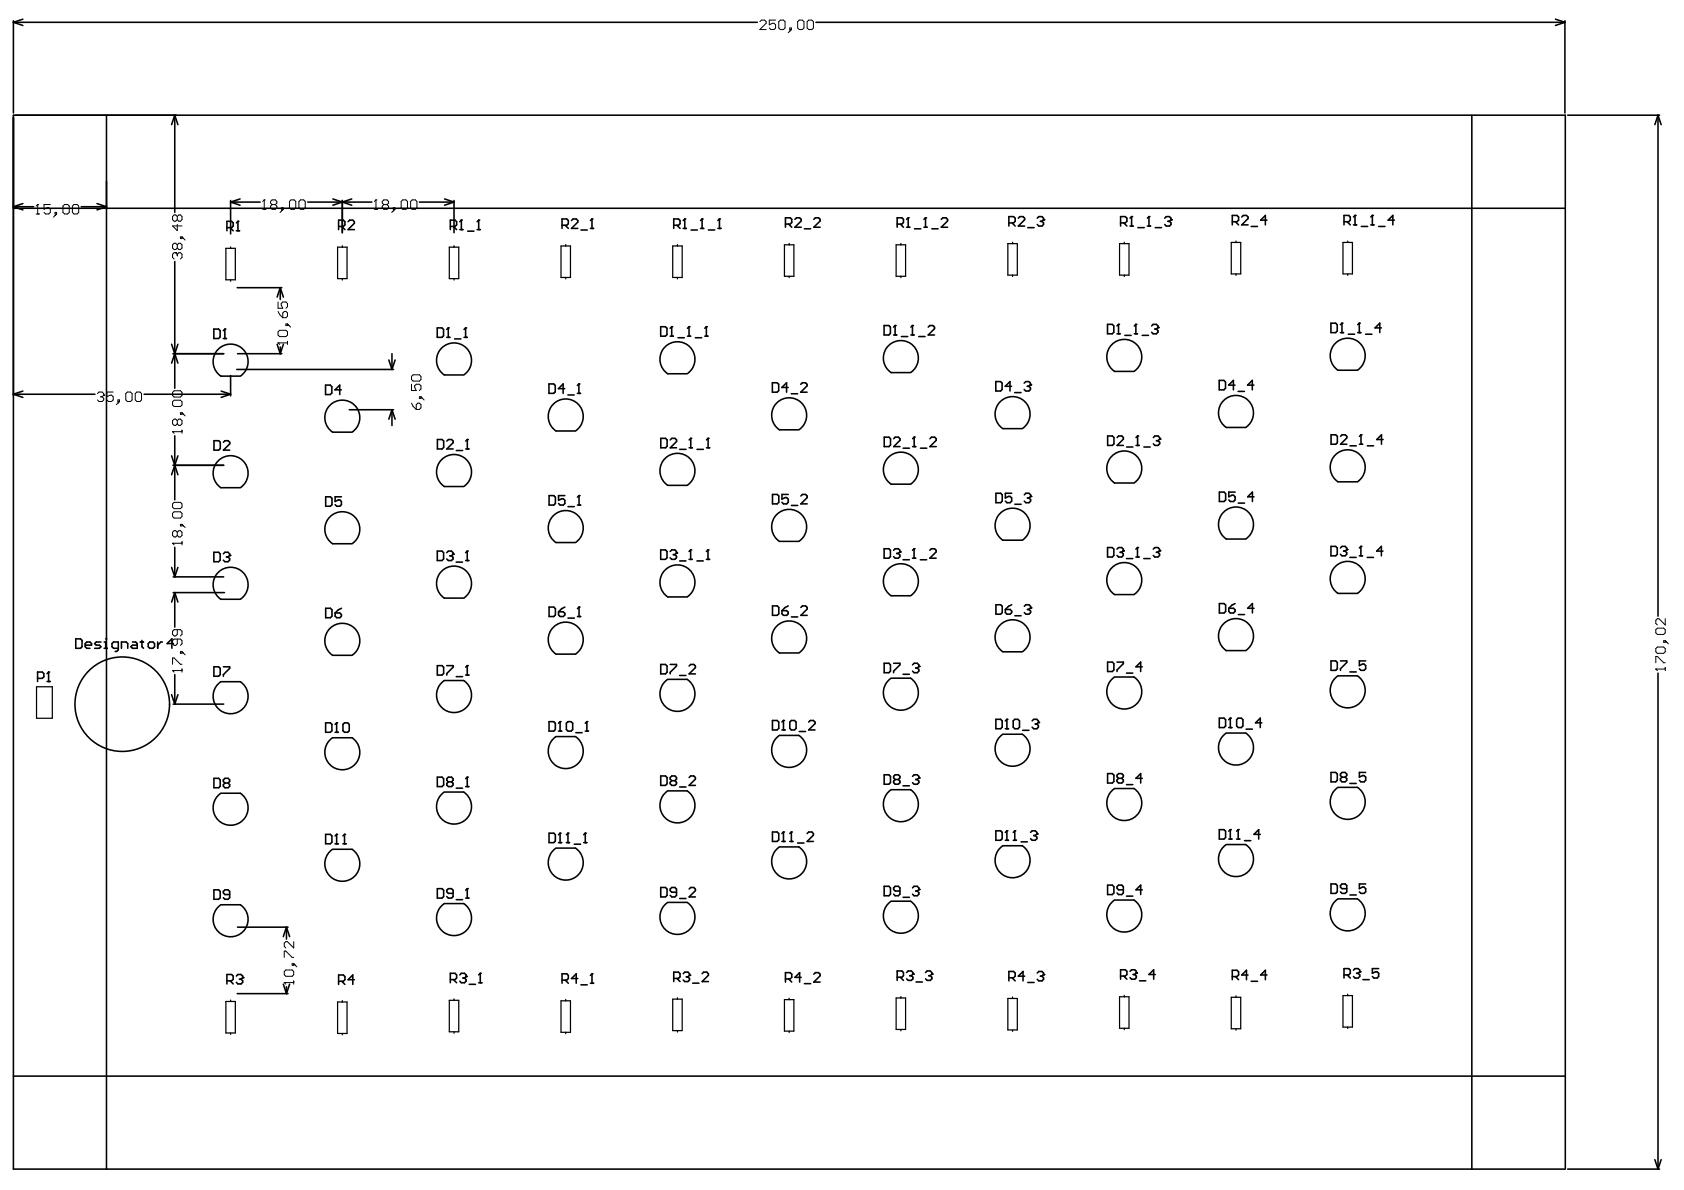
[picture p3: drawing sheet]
<svg xmlns="http://www.w3.org/2000/svg" width="297mm" height="210mm" viewBox="0 0 297 210" stroke-linecap="round" stroke-linejoin="round" font-family="sans-serif">
<g fill="none" stroke="#000" stroke-width=".28">
<path d="M2.4 3.7v16.2M2.4 3.9l1.6 .6M2.4 3.9h131.2M4 3.4l-1.6 .5M143.9 3.9h132.1M274.4 3.4l1.6 .5M276 3.9l-1.6 .6M276 3.7v16.2M2.4 36.5l1.6 .5M2.4 36.5h3.5M2.4 36.7h273.7M4 35.9l-1.6 .6"/>
<path d="M14.3 36.5h4.5M17.1 35.9l1.7 .6M18.8 20.3v185.9M18.8 36.5l-1.7 .5M30.8 20.3v17.2M30.8 20.3l.6 1.7M30.8 20.3l-.5 1.7M40.7 35.6l1.6 .6M40.7 35.4v5.9M40.7 35.6h5.2M42 39h.1M42 39l-.3 .3"/>
<path d="M42 39v1.7M42.3 35.1l-1.6 .5M54.3 35.6h11.3M58.7 35.1l3.3 1.1M59.7 39.9h.9l.2-.2v-.6l-.2-.3h-.9v1.7M60.3 39.9l.5 .6M60.4 35.4v5.7M61.4 39.1l.3-.3h.5l.3 .3v.3l-1.1 1.1h1.1M62 35.1l-3.3 1.1M74 35.6h6.1M78.4 35.1l1.7 .5M79.4 39.9h.9l.2-.2v-.6l-.2-.3h-.9v1.7"/>
<path d="M80 39.9l.5 .6M80.1 35.6l-1.7 .6M80.1 35.4v5.7M81.4 38.8h.1M81.4 38.8l-.3 .3M81.4 38.8v1.7M84.4 38.8h.1M84.4 38.8v1.7M84.4 38.8l-.2 .3M99.1 39.7h.9l.2-.2v-.6l-.2-.3h-.9v1.7M99.7 39.7l.5 .6M100.8 38.9l.3-.3h.5l.3 .3v.3l-1.1 1.1h1.1"/>
<path d="M104.4 38.6h.1M104.4 38.6v1.7M104.4 38.6l-.3 .3M118.8 39.7h.9l.3-.2v-.6l-.3-.3h-.9v1.7M119.4 39.7l.6 .6M120.8 38.6h.1M120.8 38.6l-.3 .3M120.8 38.6v1.7M123.8 38.6h.1M123.8 38.6v1.7M123.8 38.6l-.2 .3M126.9 38.6h.1"/>
<path d="M126.9 38.6v1.7M126.9 38.6l-.3 .3M138.5 39.5h.9l.3-.3v-.5l-.3-.3h-.9v1.7M139.1 39.5l.6 .6M140.2 38.7l.3-.3h.5l.3 .3v.3l-1.1 1.1h1.1M143.5 38.7l.3-.3h.6l.3 .3v.3l-1.2 1.1h1.2M158.2 39.5h.9l.3-.3v-.5l-.3-.3h-.9v1.7M158.8 39.5l.6 .6M160.2 38.4h.1M160.2 38.4l-.3 .3M160.2 38.4v1.7M163.3 38.4h.1"/>
<path d="M163.3 38.4v1.7M163.3 38.4l-.3 .3M166 38.7l.3-.3h.6l.2 .3v.3l-1.1 1.1h1.1M178 39.3h.8l.3-.3v-.5l-.3-.3h-.8v1.7M178.5 39.3l.6 .6M179.6 38.5l.3-.3h.6l.2 .3v.3l-1.1 1.1h1.1M183 38.5l.2-.3h.6l.3 .3v.3M183.5 39h.3M183.8 39l.3 .3v.3l-.3 .3h-.6l-.2-.3M184.1 38.8h.1M184.1 38.8l-.3 .2M197.7 39.3h.8l.3-.3v-.5l-.3-.3h-.8v1.7"/>
<path d="M198.2 39.3l.6 .6M199.3 39.9h.6M199.6 38.2h.1M199.6 38.2l-.3 .3M199.6 38.2v1.7M202.4 39.9h.5M202.7 38.2h.1M202.7 38.2v1.7M202.7 38.2l-.3 .3M205.4 38.5l.3-.3h.6l.3 .3v.3M206 39h.3M206.3 39l.3 .3v.3l-.3 .3h-.6l-.3-.3"/>
<path d="M206.6 38.8h.1M206.6 38.8l-.3 .2M217.4 39.1h.8l.3-.3v-.5l-.3-.3h-.8v1.7M217.9 39.1l.6 .6M219 38.3l.3-.3h.6l.2 .3v.3l-1.1 1.1h1.1M220.7 39.9h1.1M223.5 38.8h-1.1l.8-.8v1.7M237.1 39.1h.8l.3-.3v-.5l-.3-.3h-.8v1.7M237.6 39.1l.6 .6M238.7 39.7h.6M239 38h.1M239 38l-.3 .3"/>
<path d="M239 38v1.7M240.1 39.9h1.1M241.8 39.7h.5M242.1 38h.1M242.1 38v1.7M242.1 38l-.3 .3M243.2 39.9h1.1M246 38.8h-1.2l.9-.8v1.7M259.6 20.3v185.9M276.5 20.3h16.2M292.5 20.3l.5 1.7M292.5 20.3v88.4"/>
<path d="M292.5 20.3l-.6 1.7M30.8 46.1v22.4M37.7 58h.9l.2 .3v1.1l-.2 .3h-.9zM39.4 59.7h.5M39.7 58h.1M39.7 58v1.7M39.7 58l-.3 .3M40 40.2h.9l.2-.3v-.6l-.2-.3h-.9v1.7M40.6 40.2l.5 .5M41.7 40.7h.5M41.8 50.7h7.9M49.4 50.7v2.1"/>
<path d="M49.4 50.7l.6 1.7M49.4 50.7l-.5 1.7M77.1 57.8h.9l.2 .3v1.1l-.2 .3h-.9zM78.8 59.5h.6M79.1 57.8h.1M79.1 57.8v1.7M79.1 57.8l-.3 .3M80.2 59.8h1.1M81.1 40.5h.6M81.9 59.5h.5M82.1 57.8h.1M82.1 57.8v1.7"/>
<path d="M82.1 57.8l-.2 .3M82.5 40.8h1.1M84.2 40.5h.5M102.5 40.6h1.1M104.1 40.3h.6M116.5 57.6h.9l.2 .3v1.1l-.2 .3h-.9zM118.2 59.3h.6M118.5 57.6h.1M118.5 57.6v1.7M118.5 57.6l-.3 .3M119.6 59.6h1.1M120.5 40.3h.6"/>
<path d="M121.3 59.3h.5M121.5 57.6h.1M121.5 57.6l-.2 .3M121.5 57.6v1.7M121.9 40.6h1.1M122.6 59.6h1.2M123.6 40.3h.5M124.3 59.3h.6M124.6 57.6h.1M124.6 57.6v1.7M124.6 57.6l-.3 .3M125 40.6h1.1"/>
<path d="M126.6 40.3h.6M141.9 40.4h1.1M155.9 57.4h.9l.3 .3v1.1l-.3 .3h-.9zM157.6 59.1h.6M157.9 57.4h.1M157.9 57.4v1.7M157.9 57.4l-.3 .3M159 59.4h1.1M159.9 40.1h.6M160.7 59.1h.5M160.9 57.4h.1M160.9 57.4l-.2 .3"/>
<path d="M160.9 57.4v1.7M161.3 40.4h1.1M162.1 59.4h1.1M163 40.1h.5M163.7 57.7l.3-.3h.6l.2 .3v.3l-1.1 1.1h1.1M164.4 40.4h1.1M181.3 40.2h1.1M195.4 57.2h.8l.3 .3v1.1l-.3 .3h-.8zM197 58.9h.6M197.3 57.2h.1M197.3 57.2v1.7M197.3 57.2l-.3 .3"/>
<path d="M198.4 59.2h1.1M200.1 58.9h.5M200.4 57.2h.1M200.4 57.2v1.7M200.4 57.2l-.3 .3M200.7 40.2h1.1M201.5 59.2h1.1M203.1 57.5l.3-.3h.6l.2 .3v.3M203.7 58h.3M203.8 40.2h1.1M204 58l.2 .3v.3l-.2 .3h-.6l-.3-.3M204.2 57.8h.1"/>
<path d="M204.2 57.8l-.2 .2M234.8 57h.8l.3 .3v1.1l-.3 .3h-.8zM236.4 58.7h.6M236.7 57h.1M236.7 57v1.7M236.7 57l-.3 .3M237.8 58.9h1.1M239.5 58.7h.5M239.8 57h.1M239.8 57v1.7M239.8 57l-.3 .3M240.9 58.9h1.1"/>
<path d="M243.7 57.8h-1.2l.9-.8v1.7M2.4 69.5l1.6 .6M2.4 69.5h14.3M4 69l-1.6 .5M25.4 69.5h15.3M30.3 60.7l1.1 3.4M30.5 62.4h9M30.8 76.9v11.3M31.4 60.7l-1.1 3.4M37.7 77.7h.9l.3 .3v1.1l-.3 .3h-.9zM39 69l1.7 .5M39.4 78l.3-.3h.5l.3 .3v.3l-1.1 1.1h1.1"/>
<path d="M40.7 66.3v3.5M40.7 69.5l-1.7 .6M41.8 65.2h27.6M41.9 62.4h7.8M42.5 66.3a3.1 3.1 0 0 0 .4-4.6 3.1 3.1 0 0 0-4.6 .1 3.1 3.1 0 0 0 .7 4.5h3.4M48.9 60.7l.5 1.7M49.4 61.2v1.2M50 60.7l-.6 1.7M57.4 67.9h.9l.2 .3v1.1l-.2 .3h-.9zM60.2 68.8h-1.1l.8-.9v1.7M61.6 72.3h7.8M62.2 76.2a3.1 3.1 0 0 0 .4-4.6 3.1 3.1 0 0 0-4.6 .1 3.1 3.1 0 0 0 .7 4.5h3.4"/>
<path d="M68.6 63.5l.5 1.7M69.1 72.3l-.5 1.6M69.1 62.4v2.8M69.1 72.3v2.8M69.1 72.3l.6 1.6M69.7 63.5l-.6 1.7M77.2 77.5h.8l.3 .3v1.1l-.3 .3h-.8zM78.8 77.8l.3-.3h.6l.2 .3v.3l-1.1 1.1h1.1M80.5 79.5h1.1M81.9 66.1a3.1 3.1 0 0 0 .5-4.6 3.1 3.1 0 0 0-4.7 .1 3.1 3.1 0 0 0 .7 4.5h3.4M82.2 79.2h.5M82.4 77.5h.1"/>
<path d="M82.4 77.5v1.7M82.4 77.5l-.2 .3M96.8 67.7h.9l.2 .3v1.1l-.2 .3h-.9zM99.6 68.6h-1.1l.8-.9v1.7M100.2 69.7h1.1M101.6 76a3.1 3.1 0 0 0 .5-4.6 3.1 3.1 0 0 0-4.7 .1 3.1 3.1 0 0 0 .7 4.5h3.4M101.8 69.4h.6M102.1 67.7h.1M102.1 67.7v1.7M102.1 67.7l-.3 .3M116.6 77.3h.8l.3 .3v1.1l-.3 .3h-.8zM118.2 77.6l.3-.3h.6l.2 .3v.3l-1.1 1.1h1.1"/>
<path d="M119.9 79.3h1.1M121.3 65.9a3.1 3.1 0 0 0 .5-4.6 3.1 3.1 0 0 0-4.7 .1 3.1 3.1 0 0 0 .7 4.5h3.4M121.6 79h.5M121.8 77.3h.1M121.8 77.3v1.7M121.8 77.3l-.2 .3M123 79.3h1.1M124.6 79h.6M124.9 77.3h.1M124.9 77.3v1.7M124.9 77.3l-.3 .3M136.2 67.5h.9l.3 .3v1.1l-.3 .3h-.9z"/>
<path d="M139 68.3h-1.1l.8-.8v1.7M139.6 69.5h1.1M141 75.7a3.1 3.1 0 0 0 .5-4.5 3.1 3.1 0 0 0-4.6 0 3.1 3.1 0 0 0 .6 4.6h3.4M141.2 67.8l.3-.3h.6l.3 .3v.3l-1.2 1.1h1.2M156 77.1h.8l.3 .3v1.1l-.3 .3h-.8zM157.6 77.4l.3-.3h.6l.2 .3v.3l-1.1 1.1h1.1M159.3 79.1h1.1M160.7 65.7a3.1 3.1 0 0 0 .5-4.6 3.1 3.1 0 0 0-4.6 .1 3.1 3.1 0 0 0 .6 4.5h3.4M161 78.8h.5M161.2 77.1h.1M161.2 77.1v1.7M161.2 77.1l-.2 .3"/>
<path d="M162.4 79.1h1.1M164 77.4l.3-.3h.6l.2 .3v.3l-1.1 1.1h1.1M175.6 67.3h.9l.3 .3v1.1l-.3 .3h-.9zM178.4 68.1h-1.1l.8-.8v1.7M179 69.2h1.1M180.4 75.5a3.1 3.1 0 0 0 .5-4.6 3.1 3.1 0 0 0-4.6 .1 3.1 3.1 0 0 0 .6 4.6h3.4M180.7 67.6l.2-.3h.6l.3 .3v.3M181.2 68.1h.3M181.5 68.1l.3 .3v.3l-.3 .3h-.6l-.2-.3M181.8 67.9h.1M181.8 67.9l-.3 .2M195.4 76.9h.8l.3 .3v1.1l-.3 .3h-.8z"/>
<path d="M197 77.2l.3-.3h.6l.3 .3v.3l-1.2 1.1h1.2M198.7 78.8h1.1M200.1 65.4a3.1 3.1 0 0 0 .5-4.5 3.1 3.1 0 0 0-4.6 0 3.1 3.1 0 0 0 .6 4.6h3.5M200.4 78.6h.5M200.7 76.9h.1M200.7 76.9v1.7M200.7 76.9l-.3 .3M201.8 78.8h1.1M203.4 77.2l.3-.3h.6l.2 .3v.3M204 77.7h.3M204.3 77.7l.2 .3v.3l-.2 .3h-.6l-.3-.3M204.5 77.5h.1"/>
<path d="M204.5 77.5l-.2 .2M215.1 67.1h.8l.3 .3v1.1l-.3 .3h-.8zM217.8 67.9h-1.1l.9-.8v1.7M218.4 69h1.1M219.8 75.3a3.1 3.1 0 0 0 .5-4.6 3.1 3.1 0 0 0-4.6 .1 3.1 3.1 0 0 0 .6 4.6h3.5M221.2 67.9h-1.1l.8-.8v1.7M234.8 76.7h.8l.3 .3v1.1l-.3 .3h-.8zM236.5 77l.2-.3h.6l.3 .3v.3l-1.1 1.1h1.1M238.1 78.6h1.1M239.5 65.2a3.1 3.1 0 0 0 .5-4.6 3.1 3.1 0 0 0-4.6 .1 3.1 3.1 0 0 0 .6 4.6h3.5M239.8 78.4h.5M240.1 76.7h.1"/>
<path d="M240.1 76.7v1.7M240.1 76.7l-.3 .3M241.2 78.6h1.1M244 77.5h-1.2l.9-.8v1.7M30.3 80.4l1.1 3.3M30.5 82.1h9M30.8 96.5v5.3M31.4 80.4l-1.1 3.3M37.7 97.4h.9l.2 .3v1.1l-.2 .3h-.9zM39.4 97.7l.3-.3h.5l.3 .3v.3M39.9 98.2h.3M40.2 98.2l.3 .3v.3l-.3 .3h-.5l-.3-.3"/>
<path d="M40.5 98h.1M40.5 98l-.3 .2M42.5 86a3.1 3.1 0 0 0 .4-4.6 3.1 3.1 0 0 0-4.6 .1 3.1 3.1 0 0 0 .7 4.5h3.4M57.4 87.6h.9l.3 .3v1.1l-.3 .3h-.9zM60.2 87.6h-1.1v.9l.8-.3 .3 .3v.5l-.3 .3h-.5l-.3-.3M62.2 95.8a3.1 3.1 0 0 0 .4-4.5 3.1 3.1 0 0 0-4.6 0 3.1 3.1 0 0 0 .7 4.6h3.4M77.1 97.2h.9l.2 .3v1.1l-.2 .3h-.9zM78.8 97.5l.3-.3h.5l.3 .3v.3M79.4 98h.2M79.6 98l.3 .3v.3l-.3 .3h-.5l-.3-.3M79.9 97.8h.1M79.9 97.8l-.3 .2"/>
<path d="M80.5 99.2h1.1M81.9 85.8a3.1 3.1 0 0 0 .5-4.6 3.1 3.1 0 0 0-4.7 0 3.1 3.1 0 0 0 .7 4.6h3.4M82.1 98.9h.6M82.4 97.2h.1M82.4 97.2v1.7M82.4 97.2l-.3 .3M96.9 87.4h.8l.3 .3v1.1l-.3 .3h-.8zM99.6 87.4h-1.1v.9l.6-.3h.3l.2 .3v.5l-.2 .3h-.6l-.3-.3M100.2 89.4h1.1M101.6 95.6a3.1 3.1 0 0 0 .5-4.6 3.1 3.1 0 0 0-4.7 .1 3.1 3.1 0 0 0 .7 4.6h3.4M101.9 89.1h.5M102.1 87.4h.1"/>
<path d="M102.1 87.4v1.7M102.1 87.4l-.2 .3M116.5 97h.9l.3 .3v1.1l-.3 .3h-.9zM118.2 97.3l.3-.3h.5l.3 .3v.3M118.8 97.8h.2M119 97.8l.3 .3v.3l-.3 .3h-.5l-.3-.3M119.3 97.6h.1M119.3 97.6l-.3 .2M119.9 98.9h1.1M121.3 85.5a3.1 3.1 0 0 0 .5-4.5 3.1 3.1 0 0 0-4.7 0 3.1 3.1 0 0 0 .7 4.6h3.4M121.5 98.7h.6M121.8 97h.1"/>
<path d="M121.8 97v1.7M121.8 97l-.3 .3M122.9 98.9h1.1M124.6 98.7h.6M124.9 97h.1M124.9 97v1.7M124.9 97l-.3 .3M136.3 87.2h.8l.3 .3v1.1l-.3 .3h-.8zM139 87.2h-1.1v.8l.6-.2h.3l.2 .2v.6l-.2 .3h-.6l-.3-.3M139.6 89.2h1.1M141 95.4a3.1 3.1 0 0 0 .5-4.6 3.1 3.1 0 0 0-4.6 .1 3.1 3.1 0 0 0 .6 4.6h3.4M141.3 87.5l.2-.3h.6l.3 .3v.3l-1.1 1.1h1.1"/>
<path d="M155.9 96.8h.9l.3 .3v1.1l-.3 .3h-.9zM157.6 97.1l.3-.3h.6l.2 .3v.2M158.2 97.6h.3M158.5 97.6l.2 .3v.3l-.2 .3h-.6l-.3-.3M158.7 97.3h.1M158.7 97.3l-.2 .3M159.3 98.7h1.1M160.7 85.3a3.1 3.1 0 0 0 .5-4.6 3.1 3.1 0 0 0-4.6 .1 3.1 3.1 0 0 0 .6 4.6h3.4M161 98.5h.5M161.2 96.8h.1M161.2 96.8v1.7M161.2 96.8l-.2 .3"/>
<path d="M162.3 98.7h1.2M164 97.1l.3-.3h.5l.3 .3v.2l-1.1 1.2h1.1M175.7 87h.8l.3 .3v1.1l-.3 .3h-.8zM178.5 87h-1.2v.8l.6-.2h.3l.3 .2v.6l-.3 .3h-.6l-.3-.3M179 88.9h1.1M180.4 95.2a3.1 3.1 0 0 0 .5-4.6 3.1 3.1 0 0 0-4.6 .1 3.1 3.1 0 0 0 .6 4.6h3.4M180.7 87.3l.3-.3h.5l.3 .3v.3M181.2 87.8h.3M181.5 87.8l.3 .3v.3l-.3 .3h-.5l-.3-.3M181.8 87.6h.1M181.8 87.6l-.3 .2M195.4 96.6h.8l.3 .3v1.1l-.3 .3h-.8z"/>
<path d="M197 96.9l.3-.3h.6l.2 .3v.2M197.6 97.4h.3M197.9 97.4l.2 .3v.3l-.2 .3h-.6l-.3-.3M198.1 97.1h.1M198.1 97.1l-.2 .3M198.7 98.5h1.1M200.1 85.1a3.1 3.1 0 0 0 .5-4.6 3.1 3.1 0 0 0-4.6 .1 3.1 3.1 0 0 0 .6 4.6h3.5M200.4 98.3h.5M200.6 96.6h.1M200.6 96.6v1.7M200.6 96.6l-.2 .3M201.8 98.5h1.1"/>
<path d="M203.4 96.9l.3-.3h.6l.2 .3v.2M204 97.4h.3M204.3 97.4l.2 .3v.3l-.2 .3h-.6l-.3-.3M204.5 97.1h.1M204.5 97.1l-.2 .3M215.1 86.8h.8l.3 .3v1.1l-.3 .3h-.8zM217.9 86.8h-1.2v.8l.6-.2h.3l.3 .2v.6l-.3 .3h-.6l-.3-.3M218.4 88.7h1.1M219.8 95a3.1 3.1 0 0 0 .5-4.6 3.1 3.1 0 0 0-4.6 .1 3.1 3.1 0 0 0 .6 4.6h3.5M221.2 87.6h-1.1l.8-.8v1.7M234.8 96.4h.8l.3 .3v1.1l-.3 .2h-.8zM236.4 96.7l.3-.3h.6l.2 .3v.2"/>
<path d="M237 97.2h.3M237.3 97.2l.2 .3v.3l-.2 .2h-.6l-.3-.2M237.5 96.9h.1M237.5 96.9l-.2 .3M238.1 98.3h1.1M239.5 84.9a3.1 3.1 0 0 0 .5-4.6 3.1 3.1 0 0 0-4.6 .1 3.1 3.1 0 0 0 .6 4.6h3.5M239.8 98h.5M240 96.4h.1M240 96.4v1.6M240 96.4l-.2 .3M241.2 98.3h1.1M243.9 97.2h-1.1l.9-.8v1.6"/>
<path d="M6.6 119.7h.9l.2-.3v-.6l-.2-.3h-.9v1.7M8.6 118.5h.1M8.6 118.5l-.3 .3M8.6 118.5v1.7M13.4 112.7h.8l.3 .3v1.1l-.3 .3h-.8zM15 113.8h1.1v-.3l-.2-.3h-.6l-.3 .3v.6l.3 .3h.6M17.8 113.2h-.8l-.3 .3 .3 .3h.5l.3 .3-.3 .3h-.8M18.4 114.4h.5M18.4 113.2h.2v1.2M18.6 112.7h.1M20.9 114.4h-.9l-.2-.3v-.6l.2-.3h.9v1.4l-.3 .3h-.3M21.4 114.4v-1.2h.9l.2 .3v.9"/>
<path d="M23.4 113.2h.5l.3 .3v.9h-.8l-.3-.3 .3-.3h.8M24.8 113.2h.5M25 113v1.1l.3 .3M26.1 113.5l.3-.3h.6l.3 .3v.6l-.3 .3h-.6l-.3-.3zM27.8 113.2v1.2M28.6 113.2h-.2l-.6 .6M30.3 100.1l.5 1.7M30.5 104.5h9.1M30.5 101.8h9M30.6 113.5h-1.1l.8-.8v1.7M30.8 104.5v6.1M30.8 119v5.2"/>
<path d="M30.8 104.5l.6 1.7M30.8 104.5l-.5 1.7M31.4 100.1l-.6 1.7M37.7 117.6h.9l.2 .3v1.1l-.2 .3h-.9zM39.4 117.6h1.1v.3l-1.1 1.1v.3M42.5 105.6a3.1 3.1 0 0 0 .4-4.5 3.1 3.1 0 0 0-4.6 0 3.1 3.1 0 0 0 .7 4.6h3.4M57.4 107.3h.9l.3 .3v1.1l-.3 .3h-.9zM59.1 108.1h.8l.3 .3v.3l-.3 .3h-.5l-.3-.3zM60.2 107.3l-.5 .3-.6 .5M62.2 115.5a3.1 3.1 0 0 0 .4-4.6 3.1 3.1 0 0 0-4.6 .1 3.1 3.1 0 0 0 .7 4.6h3.4M77.1 117.4h.9l.3 .3v1.1l-.3 .3h-.9zM78.8 117.4h1.1v.3l-1.1 1.1v.3"/>
<path d="M80.5 119.4h1.1M81.9 105.4a3.1 3.1 0 0 0 .5-4.6 3.1 3.1 0 0 0-4.7 .1 3.1 3.1 0 0 0 .7 4.6h3.4M82.1 119.1h.6M82.4 117.4h.1M82.4 117.4v1.7M82.4 117.4l-.3 .3M96.9 107.1h.8l.3 .3v1.1l-.3 .3h-.8zM98.5 107.9h.9l.2 .3v.3l-.2 .3h-.6l-.3-.3zM99.6 107.1l-.5 .3-.6 .5M100.2 109h1.1M101.6 115.3a3.1 3.1 0 0 0 .5-4.6 3.1 3.1 0 0 0-4.7 .1 3.1 3.1 0 0 0 .7 4.6h3.4M101.9 108.8h.5"/>
<path d="M102.1 107.1h.1M102.1 107.1v1.7M102.1 107.1l-.2 .3M116.5 117.2h.9l.3 .3v1.1l-.3 .3h-.9zM117.8 119.8h3.4a3.1 3.1 0 0 1 .6 4.6 3.1 3.1 0 0 1-4.6 .1 3.1 3.1 0 0 1 .5-4.6M118.2 117.2h1.1v.3l-1.1 1.1v.3M119.9 119.1h1.1M121.3 105.2a3.1 3.1 0 0 0 .5-4.6 3.1 3.1 0 0 0-4.7 .1 3.1 3.1 0 0 0 .7 4.6h3.4M121.6 117.5l.2-.3h.6l.3 .3v.3l-1.1 1.1h1.1M136.3 106.9h.8l.3 .3v1.1l-.3 .2h-.8zM137.9 107.7h.9l.2 .3v.3l-.2 .2h-.6l-.3-.2zM139 106.9l-.5 .3-.6 .5"/>
<path d="M139.6 108.8h1.1M141 115.1a3.1 3.1 0 0 0 .5-4.6 3.1 3.1 0 0 0-4.6 .1 3.1 3.1 0 0 0 .6 4.6h3.4M141.3 107.2l.2-.3h.6l.3 .3v.2l-1.1 1.1h1.1M156 117h.8l.3 .3v1.1l-.3 .3h-.8zM157.2 119.6h3.4a3.1 3.1 0 0 1 .6 4.6 3.1 3.1 0 0 1-4.6 .1 3.1 3.1 0 0 1 .5-4.6M157.6 117h1.1v.3l-1.1 1.1v.3M159.3 118.9h1.1M160.7 105a3.1 3.1 0 0 0 .5-4.6 3.1 3.1 0 0 0-4.6 .1 3.1 3.1 0 0 0 .6 4.6h3.4M161 117.3l.2-.3h.6l.3 .3v.2M161.5 117.8h.3M161.8 117.8l.3 .3v.3l-.3 .3h-.6l-.2-.3M162.1 117.5h.1"/>
<path d="M162.1 117.5l-.3 .3M175.7 106.7h.8l.3 .2v1.2l-.3 .2h-.8zM177.3 107.5h.9l.3 .3v.3l-.3 .2h-.6l-.3-.2zM178.5 106.7l-.6 .2-.6 .6M179 108.6h1.1M180.4 114.9a3.1 3.1 0 0 0 .5-4.6 3.1 3.1 0 0 0-4.6 .1 3.1 3.1 0 0 0 .6 4.6h3.4M180.7 106.9l.3-.2h.5l.3 .2v.3M181.2 107.5h.3M181.5 107.5l.3 .3v.3l-.3 .2h-.5l-.3-.2M181.8 107.2h.1M181.8 107.2l-.3 .3M195.4 116.8h.8l.3 .3v1.1l-.3 .3h-.8z"/>
<path d="M196.6 119.4h3.4a3.1 3.1 0 0 1 .7 4.6 3.1 3.1 0 0 1-4.7 .1 3.1 3.1 0 0 1 .5-4.6M197 116.8h1.1v.3l-1.1 1.1v.3M198.7 118.7h1.1M200.1 104.8a3.1 3.1 0 0 0 .5-4.6 3.1 3.1 0 0 0-4.6 .1 3.1 3.1 0 0 0 .6 4.6h3.5M201.5 117.6h-1.1l.8-.8v1.7M215.1 106.5h.8l.3 .2v1.1l-.3 .3h-.8zM216.7 107.3h.9l.3 .3v.2l-.3 .3h-.6l-.3-.3zM217.9 106.5l-.6 .2-.6 .6M218.4 108.4h1.1M219.8 114.7a3.1 3.1 0 0 0 .5-4.6 3.1 3.1 0 0 0-4.6 .1 3.1 3.1 0 0 0 .6 4.6h3.5M221.2 107.3h-1.1l.8-.8v1.6M234.8 116.6h.8l.3 .3v1.1l-.3 .2h-.8z"/>
<path d="M236 119.2h3.4a3.1 3.1 0 0 1 .7 4.6 3.1 3.1 0 0 1-4.6 .1 3.1 3.1 0 0 1 .4-4.6M236.4 116.6h1.2v.3l-1.2 1.1v.2M238.1 118.5h1.1M239.5 104.6a3.1 3.1 0 0 0 .5-4.6 3.1 3.1 0 0 0-4.6 .1 3.1 3.1 0 0 0 .6 4.6h3.5M240.9 116.6h-1.1v.8l.5-.3h.3l.3 .3v.6l-.3 .2h-.5l-.3-.2M292.5 118.7v87.5M8.3 120.2h.6M30.3 122.5l.5 1.7M30.5 124.2h9M31.4 122.5l-.6 1.7M37.7 137.3h.9l.2 .3v1.1l-.2 .3h-.9zM38.9 120.2h3.5a3.1 3.1 0 0 1 .6 4.6 3.1 3.1 0 0 1-4.6 .1 3.1 3.1 0 0 1 .5-4.6"/>
<path d="M38.9 139.9h3.5a3.1 3.1 0 0 1 .6 4.6 3.1 3.1 0 0 1-4.6 .1 3.1 3.1 0 0 1 .5-4.6M39.7 138.1l-.3-.3v-.2l.3-.3h.5l.3 .3v.2l-.3 .3M39.7 138.1l-.3 .3v.3l.3 .3h.5l.3-.3v-.3l-.3-.3M39.7 138.1h.5M57.4 127.5h.9l.2 .3v1.1l-.2 .3h-.9zM58.6 130.1h3.5a3.1 3.1 0 0 1 .6 4.6 3.1 3.1 0 0 1-4.6 .1 3.1 3.1 0 0 1 .5-4.6M59.1 129.2h.6M59.4 127.5h.1M59.4 127.5v1.7M59.4 127.5l-.3 .3M60.5 127.8l.3-.3h.5l.3 .3v1.1l-.3 .3h-.5l-.3-.3zM77.1 137.1h.9l.3 .3v1.1l-.3 .2h-.9z"/>
<path d="M78.3 120h3.5a3.1 3.1 0 0 1 .6 4.6 3.1 3.1 0 0 1-4.6 .1 3.1 3.1 0 0 1 .5-4.6M78.3 139.7h3.5a3.1 3.1 0 0 1 .6 4.6 3.1 3.1 0 0 1-4.6 .1 3.1 3.1 0 0 1 .5-4.6M79.1 137.9l-.3-.3v-.2l.3-.3h.5l.3 .3v.2l-.3 .3M79.1 137.9l-.3 .3v.3l.3 .2h.5l.3-.2v-.3l-.3-.3M79.1 137.9h.5M80.5 139h1.1M82.1 138.7h.6M82.4 137.1h.1M82.4 137.1v1.6M82.4 137.1l-.3 .3M96.8 127.3h.9l.3 .3v1.1l-.3 .3h-.9zM98 129.9h3.5a3.1 3.1 0 0 1 .6 4.6 3.1 3.1 0 0 1-4.6 .1 3.1 3.1 0 0 1 .5-4.6"/>
<path d="M98.5 129h.6M98.8 127.3h.1M98.8 127.3v1.7M98.8 127.3l-.3 .3M99.9 127.6l.3-.3h.5l.3 .3v1.1l-.3 .3h-.5l-.3-.3zM101.6 129.2h1.1M103.2 129h.6M103.5 127.3h.1M103.5 127.3v1.7M103.5 127.3l-.3 .3M116.5 136.9h.9l.3 .2v1.2l-.3 .2h-.9zM117.8 139.5h3.4a3.1 3.1 0 0 1 .6 4.6 3.1 3.1 0 0 1-4.6 .1 3.1 3.1 0 0 1 .5-4.6"/>
<path d="M118.5 137.7l-.3-.3v-.3l.3-.2h.5l.3 .2v.3l-.3 .3M118.5 137.7l-.3 .3v.3l.3 .2h.5l.3-.2v-.3l-.3-.3M118.5 137.7h.5M119.9 138.8h1.1M121.6 137.1l.2-.2h.6l.3 .2v.3l-1.1 1.1h1.1M136.3 127.1h.8l.3 .3v1.1l-.3 .3h-.8zM137.5 129.7h3.4a3.1 3.1 0 0 1 .6 4.6 3.1 3.1 0 0 1-4.6 .1 3.1 3.1 0 0 1 .5-4.6M137.9 128.8h.6M138.2 127.1h.1M138.2 127.1v1.7M138.2 127.1l-.3 .3M139.3 127.4l.3-.3h.5l.3 .3v1.1l-.3 .3h-.5l-.3-.3z"/>
<path d="M141 129h1.1M142.6 127.4l.3-.3h.6l.3 .3v.2l-1.2 1.2h1.2M156 136.7h.8l.3 .2v1.2l-.3 .2h-.8zM157.2 139.3h3.4a3.1 3.1 0 0 1 .6 4.6 3.1 3.1 0 0 1-4.6 .1 3.1 3.1 0 0 1 .5-4.6M157.9 137.5l-.3 .3v.3l.3 .2h.6l.2-.2v-.3l-.2-.3M157.9 137.5l-.3-.3v-.3l.3-.2h.6l.2 .2v.3l-.2 .3M157.9 137.5h.6M159.3 138.6h1.1M161 136.9l.2-.2h.6l.3 .2v.3M161.5 137.5h.3M161.8 137.5l.3 .3v.3l-.3 .2h-.6l-.2-.2M162.1 137.2h.1"/>
<path d="M162.1 137.2l-.3 .3M175.7 126.9h.8l.3 .3v1.1l-.3 .2h-.8zM176.9 129.5h3.4a3.1 3.1 0 0 1 .7 4.6 3.1 3.1 0 0 1-4.7 .1 3.1 3.1 0 0 1 .5-4.6M177.3 128.5h.6M177.6 126.9h.1M177.6 126.9v1.6M177.6 126.9l-.3 .3M178.7 127.2l.3-.3h.6l.2 .3v1.1l-.2 .2h-.6l-.3-.2zM180.4 128.8h1.1M182.1 127.2l.2-.3h.6l.3 .3v.2M182.6 127.7h.3M182.9 127.7l.3 .3v.3l-.3 .2h-.6l-.2-.2"/>
<path d="M183.2 127.4h.1M183.2 127.4l-.3 .3M195.4 136.5h.8l.3 .2v1.1l-.3 .3h-.8zM196.6 139.1h3.4a3.1 3.1 0 0 1 .7 4.6 3.1 3.1 0 0 1-4.7 0 3.1 3.1 0 0 1 .5-4.5M197.3 137.3h.6M197.3 137.3l-.3 .3v.2l.3 .3h.6l.2-.3v-.2l-.2-.3M197.3 137.3l-.3-.3v-.3l.3-.2h.6l.2 .2v.3l-.2 .3M198.7 138.4h1.1M201.5 137.3h-1.1l.8-.8v1.6M215.1 126.7h.8l.3 .2v1.2l-.3 .2h-.8zM216.3 129.3h3.4a3.1 3.1 0 0 1 .7 4.6 3.1 3.1 0 0 1-4.7 .1 3.1 3.1 0 0 1 .5-4.6M216.7 128.3h.6"/>
<path d="M217 126.7h.1M217 126.7v1.6M217 126.7l-.3 .2M218.1 126.9l.3-.2h.6l.2 .2v1.2l-.2 .2h-.6l-.3-.2zM219.8 128.6h1.1M222.6 127.5h-1.1l.8-.8v1.6M234.8 136.2h.8l.3 .3v1.1l-.3 .3h-.8zM236 138.9h3.4a3.1 3.1 0 0 1 .7 4.5 3.1 3.1 0 0 1-4.6 .1 3.1 3.1 0 0 1 .4-4.6M236.7 137.1h.6M236.7 137.1l-.3-.3v-.3l.3-.3h.6l.3 .3v.3l-.3 .3M236.7 137.1l-.3 .3v.2l.3 .3h.6l.3-.3v-.2l-.3-.3M238.1 138.2h1.1"/>
<path d="M240.9 136.2h-1.1v.9l.5-.3h.3l.3 .3v.5l-.3 .3h-.5l-.3-.3M37.7 157h.9l.2 .2v1.1l-.2 .3h-.9zM38.9 159.6h3.5a3.1 3.1 0 0 1 .6 4.6 3.1 3.1 0 0 1-4.6 0 3.1 3.1 0 0 1 .5-4.5M40.5 157.8h-.8l-.3-.3v-.3l.3-.2h.5l.3 .2v1.1l-.3 .3h-.5l-.3-.3M57.4 147.2h.9l.2 .2v1.2l-.2 .2h-.9zM58.6 149.8h3.5a3.1 3.1 0 0 1 .6 4.6 3.1 3.1 0 0 1-4.6 .1 3.1 3.1 0 0 1 .5-4.6M59.1 148.8h.6M59.4 147.2h.1M59.4 147.2v1.6M59.4 147.2l-.3 .2M60.5 148.8h.5M60.8 147.2h.1"/>
<path d="M60.8 147.2v1.6M60.8 147.2l-.3 .2M77.1 156.7h.9l.3 .3v1.1l-.3 .3h-.9zM78.3 159.4h3.5a3.1 3.1 0 0 1 .6 4.5 3.1 3.1 0 0 1-4.6 .1 3.1 3.1 0 0 1 .5-4.6M79.9 157.6h-.8l-.3-.3v-.3l.3-.3h.5l.3 .3v1.1l-.3 .3h-.5l-.3-.3M80.5 158.7h1.1M82.1 158.4h.6M82.4 156.7h.1M82.4 156.7v1.7M82.4 156.7l-.3 .3M96.8 147h.9l.3 .2v1.2l-.3 .2h-.9zM98 149.6h3.5a3.1 3.1 0 0 1 .6 4.6 3.1 3.1 0 0 1-4.6 0 3.1 3.1 0 0 1 .5-4.5"/>
<path d="M98.5 148.6h.6M98.8 147h.1M98.8 147v1.6M98.8 147l-.3 .2M99.9 148.6h.6M100.2 147h.1M100.2 147v1.6M100.2 147l-.3 .2M101.3 148.9h1.1M103 148.6h.5M103.2 147h.1M103.2 147v1.6"/>
<path d="M103.2 147l-.2 .2M116.5 156.5h.9l.3 .3v1.1l-.3 .3h-.9zM117.8 159.2h3.4a3.1 3.1 0 0 1 .6 4.5 3.1 3.1 0 0 1-4.6 .1 3.1 3.1 0 0 1 .5-4.6M119.3 157.4h-.8l-.3-.3v-.3l.3-.3h.5l.3 .3v1.1l-.3 .3h-.5l-.3-.3M119.9 158.5h1.1M121.6 156.8l.2-.3h.6l.3 .3v.3l-1.1 1.1h1.1M136.3 146.8h.8l.3 .2v1.1l-.3 .3h-.8zM137.5 149.4h3.4a3.1 3.1 0 0 1 .6 4.6 3.1 3.1 0 0 1-4.6 0 3.1 3.1 0 0 1 .5-4.5M137.9 148.4h.6M138.2 146.8h.1M138.2 146.8v1.6M138.2 146.8l-.3 .2"/>
<path d="M139.3 148.4h.6M139.6 146.8h.1M139.6 146.8v1.6M139.6 146.8l-.3 .2M140.7 148.7h1.1M142.4 147l.2-.2h.6l.3 .2v.3l-1.1 1.1h1.1M156 156.3h.8l.3 .3v1.1l-.3 .3h-.8zM157.2 159h3.4a3.1 3.1 0 0 1 .6 4.5 3.1 3.1 0 0 1-4.6 .1 3.1 3.1 0 0 1 .5-4.6M158.7 157.2h-.8l-.3-.3v-.3l.3-.3h.6l.2 .3v1.1l-.2 .3h-.6l-.3-.3M159.3 158.3h1.1M161 156.6l.2-.3h.6l.3 .3v.3M161.5 157.2h.3"/>
<path d="M161.8 157.2l.3 .2v.3l-.3 .3h-.6l-.2-.3M162.1 156.9h.1M162.1 156.9l-.3 .3M175.7 146.5h.8l.3 .3v1.1l-.3 .3h-.8zM176.9 149.2h3.4a3.1 3.1 0 0 1 .7 4.5 3.1 3.1 0 0 1-4.7 .1 3.1 3.1 0 0 1 .5-4.6M177.3 148.2h.6M177.6 146.5h.1M177.6 146.5v1.7M177.6 146.5l-.3 .3M178.7 148.2h.6M179 146.5h.1M179 146.5v1.7"/>
<path d="M179 146.5l-.3 .3M180.1 148.5h1.1M181.8 146.8l.3-.3h.5l.3 .3v.3M182.3 147.4h.3M182.6 147.4l.3 .3v.2l-.3 .3h-.5l-.3-.3M182.9 147.1h.1M182.9 147.1l-.3 .3M195.4 156.1h.8l.3 .3v1.1l-.3 .3h-.8zM196.6 158.8h3.4a3.1 3.1 0 0 1 .7 4.5 3.1 3.1 0 0 1-4.7 .1 3.1 3.1 0 0 1 .5-4.6M198.1 157h-.8l-.3-.3v-.3l.3-.3h.6l.2 .3v1.1l-.2 .3h-.6l-.3-.3M198.7 158.1h1.1M201.5 157h-1.1l.8-.9v1.7"/>
<path d="M215.1 146.3h.8l.3 .3v1.1l-.3 .3h-.8zM216.3 149h3.4a3.1 3.1 0 0 1 .7 4.5 3.1 3.1 0 0 1-4.7 .1 3.1 3.1 0 0 1 .5-4.6M216.7 148h.6M217 146.3h.1M217 146.3v1.7M217 146.3l-.3 .3M218.1 148h.6M218.4 146.3h.1M218.4 146.3v1.7M218.4 146.3l-.3 .3M219.5 148.3h1.1M222.3 147.2h-1.1l.8-.9v1.7"/>
<path d="M234.8 155.9h.8l.3 .3v1.1l-.3 .3h-.8zM236 158.5h3.4a3.1 3.1 0 0 1 .7 4.6 3.1 3.1 0 0 1-4.6 .1 3.1 3.1 0 0 1 .4-4.6M237.6 156.8h-.9l-.3-.3v-.3l.3-.3h.6l.3 .3v1.1l-.3 .3h-.6l-.3-.3M238.1 157.9h1.1M240.9 155.9h-1.1v.9l.5-.3h.3l.3 .3v.5l-.3 .3h-.5l-.3-.3M40 173h.9l.2-.3v-.5l-.2-.3h-.9v1.7M40.6 173l.5 .6M41.7 172.2l.3-.3h.5l.3 .3v.2M41.8 175.3h9M41.9 163.5h8.9M42.2 172.7h.3M42.5 172.7l.3 .3v.3l-.3 .3h-.5l-.3-.3"/>
<path d="M42.8 172.4h.1M42.8 172.4l-.3 .3M50 173.6l.5 1.7M50.5 163.5v2.2M50.5 174v1.3M50.5 163.5l.6 1.7M50.5 163.5l-.5 1.7M51.1 173.6l-.6 1.7M59.7 173.1h.9l.2-.3v-.5l-.2-.3h-.9v1.6M60.3 173.1l.5 .5M62.5 172.8h-1.1l.8-.8v1.6M79.4 172.8h.9l.2-.3v-.5l-.2-.3h-.9v1.6"/>
<path d="M80 172.8l.5 .5M81.1 172l.3-.3h.5l.3 .3v.2M81.7 172.5h.2M81.9 172.5l.3 .3v.3l-.3 .2h-.5l-.3-.2M82.2 172.2h.1M82.2 172.2l-.3 .3M82.8 173.6h1.1M84.4 173.3h.6M84.7 171.7h.1M84.7 171.7v1.6M84.7 171.7l-.3 .3M99.1 172.9h.9l.2-.3v-.6l-.2-.2h-.9v1.6"/>
<path d="M99.7 172.9l.5 .5M101.9 172.6h-1.1l.8-.8v1.6M102.5 173.7h1.1M104.1 173.4h.6M104.4 171.8h.1M104.4 171.8v1.6M104.4 171.8l-.3 .2M118.8 172.6h.9l.3-.3v-.5l-.3-.3h-.9v1.6M119.4 172.6l.6 .5M120.5 171.8l.3-.3h.5l.3 .3v.2M121.1 172.3h.2M121.3 172.3l.3 .3v.3l-.3 .2h-.5l-.3-.2"/>
<path d="M121.6 172h.1M121.6 172l-.3 .3M122.2 173.4h1.1M123.8 171.8l.3-.3h.6l.3 .3v.2l-1.2 1.1h1.2M138.5 172.7h.9l.3-.3v-.6l-.3-.2h-.9v1.6M139.1 172.7l.6 .5M141.3 172.4h-1.1l.8-.8v1.6M141.9 173.5h1.1M143.5 171.8l.3-.2h.6l.3 .2v.3l-1.2 1.1h1.2M158.2 172.4h.9l.3-.3v-.6l-.3-.2h-.9v1.6M158.8 172.4l.6 .5M159.9 171.5l.3-.2h.6l.2 .2v.3"/>
<path d="M160.5 172.1h.3M160.8 172.1l.2 .3v.3l-.2 .2h-.6l-.3-.2M161 171.8h.1M161 171.8l-.2 .3M161.6 173.2h1.1M163.3 171.5l.2-.2h.6l.3 .2v.3M163.8 172.1h.3M164.1 172.1l.3 .3v.3l-.3 .2h-.6l-.2-.2M164.4 171.8h.1M164.4 171.8l-.3 .3M178 172.5h.8l.3-.3v-.6l-.3-.2h-.8v1.6M178.5 172.5l.6 .5"/>
<path d="M180.7 172.2h-1.1l.9-.8v1.6M181.3 173.3h1.1M183 171.6l.2-.2h.6l.3 .2v.3M183.5 172.2h.3M183.8 172.2l.3 .3v.2l-.3 .3h-.6l-.2-.3M184.1 171.9h.1M184.1 171.9l-.3 .3M197.7 172.2h.8l.3-.3v-.6l-.3-.2h-.8v1.6M198.2 172.2l.6 .5M199.3 171.3l.3-.2h.6l.2 .2v.3M199.9 171.9h.3M200.2 171.9l.2 .3v.2l-.2 .3h-.6l-.3-.3"/>
<path d="M200.4 171.6h.1M200.4 171.6l-.2 .3M201 173h1.1M203.8 171.9h-1.1l.8-.8v1.6M217.4 172.3h.8l.3-.3v-.6l-.3-.3h-.8v1.7M217.9 172.3l.6 .5M220.1 172h-1.1l.9-.9v1.7M220.7 173.1h1.1M223.5 172h-1.1l.8-.9v1.7M237.1 172h.8l.3-.3v-.6l-.3-.2h-.8v1.6M237.6 172l.6 .5M238.7 171.1l.3-.2h.6l.2 .2v.3"/>
<path d="M239.3 171.7h.3M239.6 171.7l.2 .3v.2l-.2 .3h-.6l-.3-.3M239.8 171.4h.1M239.8 171.4l-.2 .3M240.4 172.8h1.1M243.2 170.9h-1.1v.8l.5-.3h.3l.3 .3v.5l-.3 .3h-.6l-.2-.3M2.4 189.8h273.7M276 206.2h-273.6v-185.9h273.7v185.9M276.5 206.2h16.2M291.9 204.6l.6 1.6M293 204.6l-.5 1.6"/>
<circle cx="21.6" cy="124.2" r="8.3"/>
</g>
<g fill="none" stroke="#000" stroke-width=".18">
<path d="M134 3.8l.3-.3h.6l.2 .3v.3l-1.1 1.1h1.1M136.8 3.5h-1.1v.9l.6-.3h.2l.3 .3v.5l-.3 .3h-.5l-.3-.3M137.4 3.8l.2-.3h.6l.3 .3v1.1l-.3 .3h-.6l-.2-.3zM139.3 4.9h.3v.3h-.3zM139.6 5.2l-.6 .6M140.7 3.8l.3-.3h.5l.3 .3v1.1l-.3 .3h-.5l-.3-.3zM142.4 3.8l.2-.3h.6l.3 .3v1.1l-.3 .3h-.6l-.2-.3zM6.4 37.7h.5M6.7 36.1h.1M6.7 36.1v1.6M6.7 36.1l-.3 .3M8.9 36.1h-1.1v.8l.5-.3h.3l.3 .3v.6l-.3 .2h-.6l-.2-.2"/>
<path d="M9.7 37.5h.3v.2h-.3zM10 37.7l-.6 .6M11.1 36.4l.3-.3h.5l.3 .3v1.1l-.3 .2h-.5l-.3-.2zM12.8 36.4l.2-.3h.6l.3 .3v1.1l-.3 .2h-.6l-.2-.2zM31.3 38.2l-.3-.3h-.3l-.3 .3v.5l.3 .3h.3l.3-.3M31.3 38.2v.5M31.3 39.6v1.1l-.9-.8h1.7M31.3 38.2l.2-.3h.3l.3 .3v.5l-.3 .3h-.3l-.2-.3M46.3 36.9h.6M46.6 35.3h.1M46.6 35.3v1.6M46.6 35.3l-.3 .2"/>
<path d="M48 36.1h.6M48 36.1l-.3 .3v.2l.3 .3h.6l.2-.3v-.2l-.2-.3M48 36.1l-.3-.3v-.3l.3-.2h.6l.2 .2v.3l-.2 .3M49.7 36.6h.2v.3h-.2zM49.9 36.9l-.5 .6M51.1 35.5l.2-.2h.6l.3 .2v1.1l-.3 .3h-.6l-.2-.3zM52.7 35.5l.3-.2h.6l.2 .2v1.1l-.2 .3h-.6l-.3-.3zM66 36.9h.6M66.3 35.3h.1M66.3 35.3v1.6M66.3 35.3l-.3 .2M67.7 36.1h.6"/>
<path d="M67.7 36.1l-.3 .3v.2l.3 .3h.6l.2-.3v-.2l-.2-.3M67.7 36.1l-.3-.3v-.3l.3-.2h.6l.2 .2v.3l-.2 .3M69.4 36.6h.2v.3h-.2zM69.6 36.9l-.5 .6M70.8 35.5l.2-.2h.6l.3 .2v1.1l-.3 .3h-.6l-.2-.3zM72.4 35.5l.3-.2h.6l.2 .2v1.1l-.2 .3h-.6l-.3-.3zM31 44.6h.1M31 44.6h-.3l-.3 .3v.5l.3 .3M31 44.6l.3 .3M31.3 43.2l-.3-.3h-.3l-.3 .3v.5l.3 .3h.3l.3-.3M31.3 44.9l.2-.3h.3l.3 .3v.5l-.3 .3M31.3 43.2v.5"/>
<path d="M31.3 44.9v.2M31.3 43.2l.2-.3h.3l.3 .3v.5l-.3 .3h-.3l-.2-.3M31.8 41.8h.3v.3h-.3zM32.1 41.8l.6 .6M49 53.3v1.1h.9l-.3-.6v-.3l.3-.2h.5l.3 .2v.6l-.3 .3M49 58.5l.3-.2h1.1l.3 .2v.6l-.3 .3h-1.1l-.3-.3zM49 54.9l.3 .6 .6 .5M49.9 55.2l.3-.3h.2l.3 .3v.6l-.3 .2h-.5zM50.4 57.2h.3v.2h-.3zM50.7 57.2l.6 .5M17.2 69.4l.3-.2h.5l.3 .2v.3M17.7 70h.3"/>
<path d="M18 70l.3 .3v.2l-.3 .3h-.5l-.3-.3M18.3 69.7h.1M18.3 69.7l-.3 .3M20 69.2h-1.1v.8l.8-.3 .3 .3v.5l-.3 .3h-.6l-.2-.3M20.8 70.5h.3v.3h-.3zM21.1 70.8l-.6 .6M22.2 69.4l.3-.2h.5l.3 .2v1.1l-.3 .3h-.5l-.3-.3zM23.9 69.4l.2-.2h.6l.3 .2v1.1l-.3 .3h-.6l-.2-.3zM30.4 76.1h.1M30.4 69.2l.3-.3h1.1l.3 .3v.6l-.3 .2h-1.1l-.3-.2zM30.4 70.9l.3-.3h1.1l.3 .3v.5l-.3 .3h-1.1l-.3-.3zM30.4 76.1h1.7"/>
<path d="M30.4 76.1l.3 .3M31.3 74.2l-.3-.3h-.3l-.3 .3v.6l.3 .2h.3l.3-.2M31.3 74.2v.6M31.3 74.2l.2-.3h.3l.3 .3v.6l-.3 .2h-.3l-.2-.2M31.8 72.8h.3v.3h-.3zM32.1 75.9v.5M32.1 72.8l.6 .6M49 60.5h.1M49 60.5h1.7M49 60.5l.3 .3M50.7 60.2v.6M72.6 71.1l.3 .6 .5 .5"/>
<path d="M72.6 66.4l.3-.3h1.1l.3 .3v.5l-.3 .3h-1.1l-.3-.3zM72.6 67.8v1.1h.8l-.3-.6v-.2l.3-.3h.6l.3 .3v.5l-.3 .3M73.4 71.4l.3-.3h.3l.3 .3v.5l-.3 .3h-.6zM74 70h.3v.3h-.3zM74.3 70l.5 .6M30.4 95.8h.1M30.4 88.9l.3-.3h1.1l.3 .3v.5l-.3 .3h-1.1l-.3-.3zM30.4 90.6l.3-.3h1.1l.3 .3v.5l-.3 .3h-1.1l-.3-.3zM30.4 95.8h1.7M30.4 95.8l.3 .3M31.3 93.9l-.3-.3h-.3l-.3 .3v.5l.3 .3h.3l.3-.3M31.3 93.9v.5"/>
<path d="M31.3 93.9l.2-.3h.3l.3 .3v.5l-.3 .3h-.3l-.2-.3M31.8 92.5h.3v.3h-.3zM32.1 95.5v.6M32.1 92.5l.6 .6M30.4 118.3h.1M30.4 117.2v-1.1h.3l1.1 1.1h.3M30.4 118.3h1.7M30.4 118.3l.3 .3M31.3 112.7v.9l-.3 .2h-.3l-.3-.2v-.6l.3-.3h1.1l.3 .3v.6l-.3 .2M31.3 111.1v.8l-.3 .3h-.3l-.3-.3v-.6l.3-.2h1.1l.3 .2v.6l-.3 .3M31.8 114.9h.3v.3h-.3zM32.1 118v.6"/>
<path d="M32.1 114.9l.6 .6M292.1 118h.1M292.1 111.1l.2-.3h1.2l.2 .3v.5l-.2 .3h-1.2l-.2-.3zM292.1 114.4l.2-.3h1.2l.2 .3v.6l-.2 .2h-1.2l-.2-.2zM292.1 118h1.6M292.1 118l.2 .3M292.1 116.9v-1.1h.2l1.2 1.1h.2M293.5 113h.2v.3h-.2zM293.7 109.1v1.1l-1.1-1.1h-.3l-.2 .3v.6l.2 .2M293.7 117.7v.6M293.7 113l.6 .6M50.1 173.3h.1"/>
<path d="M50.1 171.4l.3-.3h1.1l.3 .3v.5l-.3 .3h-1.1l-.3-.3zM50.1 173.3h1.7M50.1 173.3l.3 .3M50.1 168.9v-1.1h.3l1.1 1.1h.3M51.5 170h.3v.3h-.3zM51.8 166.1v1.1l-1.1-1.1h-.3l-.3 .3v.5l.3 .3M51.8 173v.6M51.8 170l.6 .5"/>
</g>
<g fill="none" stroke="#000" stroke-width=".22">
<path d="M39.8 43.8h1.7v5.6h-1.7zM40.7 43.6v.2M40.7 49.4v.2M59.5 43.6h1.7v5.5h-1.7zM60.4 43.3v.3M60.4 49.1v.3M79.3 43.6h1.6v5.5h-1.6zM80.1 43.3v.3M80.1 49.1v.3M99 43.4h1.6v5.5h-1.6zM99.8 43.1v.3M99.8 48.9v.3"/>
<path d="M118.7 43.4h1.6v5.5h-1.6zM119.5 43.1v.3M119.5 48.9v.3M138.4 43.2h1.6v5.5h-1.6zM139.2 42.9v.3M139.2 48.7v.3M158.1 43.2h1.6v5.5h-1.6zM158.9 42.9v.3M158.9 48.7v.3M177.8 43h1.6v5.5h-1.6zM178.6 42.7v.3M178.6 48.5v.3"/>
<path d="M197.5 43h1.6v5.5h-1.6zM198.3 42.7v.3M198.3 48.5v.3M217.2 42.8h1.6v5.5h-1.6zM218 42.5v.3M218 48.3v.3M236.9 42.8h1.7v5.5h-1.7zM237.7 42.5v.3M237.7 48.3v.3M6.4 121.1h2.8v5.6h-2.8zM39.8 176.7h1.7v5.5h-1.7zM40.7 176.4v.3"/>
<path d="M59.5 176.7h1.7v5.6h-1.7zM60.4 176.5v.2M79.3 176.4h1.6v5.6h-1.6zM80.1 176.2v.2M99 176.5h1.6v5.6h-1.6zM99.8 176.3v.2M118.7 176.2h1.6v5.6h-1.6zM119.5 176v.2M138.4 176.3h1.6v5.6h-1.6zM139.2 176.1v.2M158.1 176h1.6v5.6h-1.6zM158.9 175.8v.2"/>
<path d="M177.8 176.1h1.6v5.6h-1.6zM178.6 175.9v.2M197.5 175.8h1.6v5.6h-1.6zM198.3 175.6v.2M217.2 175.9h1.6v5.6h-1.6zM218 175.7v.2M236.9 175.6h1.7v5.6h-1.7zM237.7 175.4v.2M40.7 182.2v.3M60.4 182.3v.2M80.1 182v.2M99.8 182.1v.2"/>
<path d="M119.5 181.8v.2M139.2 181.9v.2M158.9 181.6v.2M178.6 181.7v.2M198.3 181.4v.2M218 181.5v.2M237.7 181.2v.2"/>
</g>
</svg>
